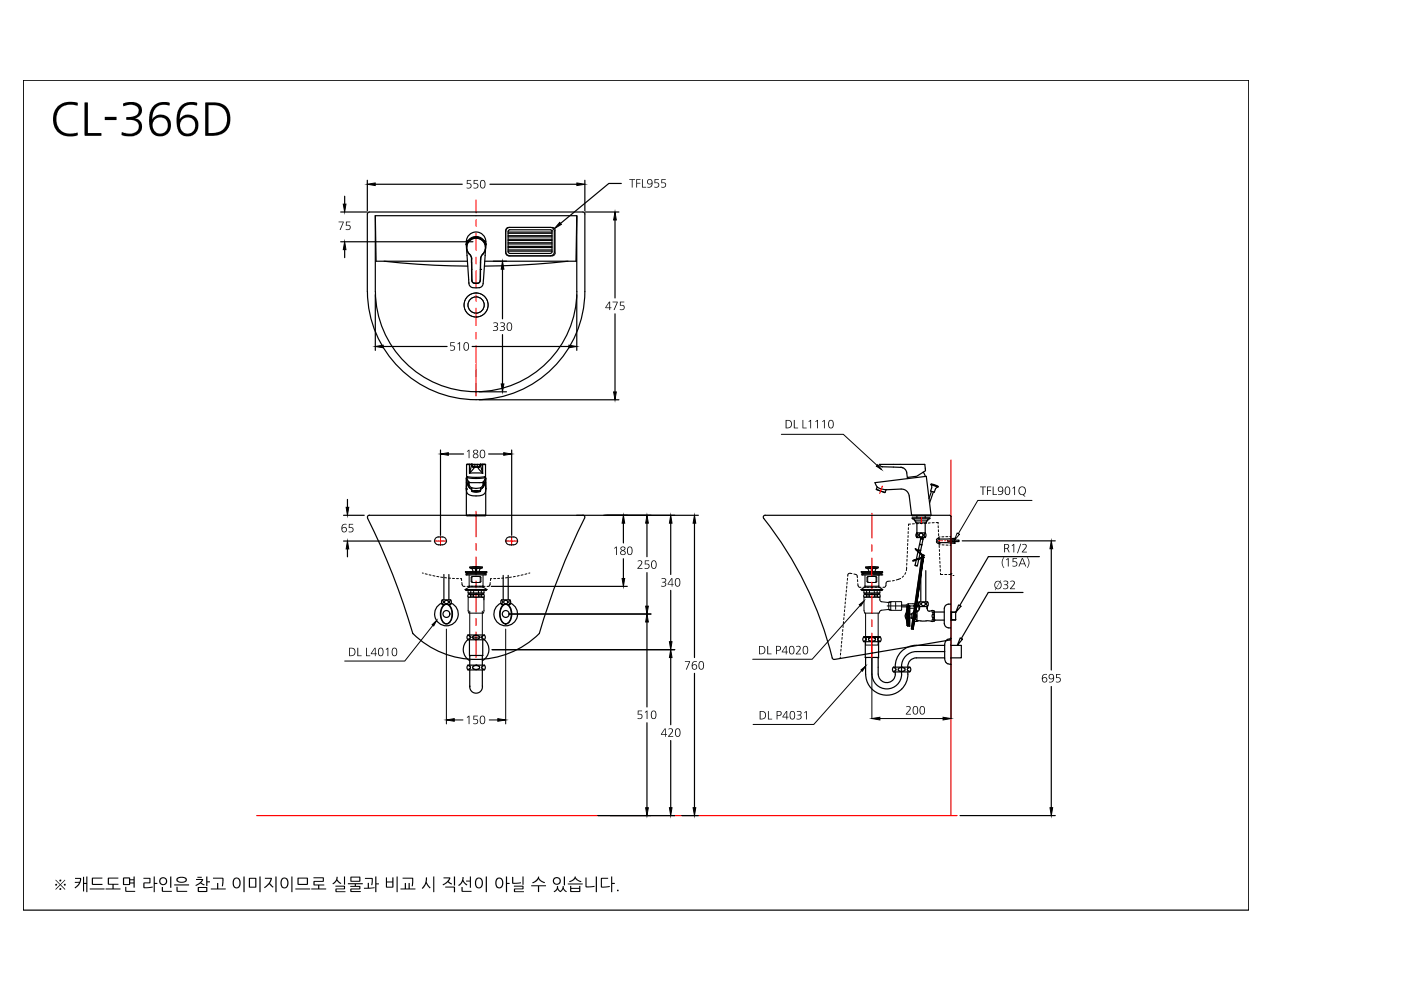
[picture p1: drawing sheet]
<svg xmlns="http://www.w3.org/2000/svg" width="297mm" height="210mm" viewBox="0 0 297 210" stroke-linecap="round" stroke-linejoin="round" font-family="sans-serif">
<defs><g id="words">
<text font-size="11" x="10.6" y="28.4">CL-366D</text>
<text font-size="4.1" x="11.1" y="188.7">※ 캐드도면 라인은 참고 이미지이므로 실물과 비교 시 직선이 아닐 수 있습니다.</text>
<g font-size="2.8">
<text x="98.7" y="39.8">550</text>
<text x="133.4" y="39.7">TFL955</text>
<text x="71.6" y="48.7">75</text>
<text x="128.3" y="65.6">475</text>
<text x="104.4" y="70.1">330</text>
<text x="95.2" y="74.2">510</text>
<text x="166.3" y="90.7">DL L1110</text>
<text x="98.6" y="97">180</text>
<text x="207.7" y="104.8">TFL901Q</text>
<text x="72.2" y="112.7">65</text>
<text x="129.9" y="117.6">180</text>
<text x="212.7" y="117">R1/2</text>
<text x="135" y="120.5">250</text>
<text x="140" y="124.3">340</text>
<text x="210.7" y="124.8">Ø32</text>
<text x="212.1" y="120">(15A)</text>
<text x="73.8" y="139">DL L4010</text>
<text x="145" y="141.9">760</text>
<text x="160.7" y="138.6">DL P4020</text>
<text x="220.7" y="144.6">695</text>
<text x="98.6" y="153.4">150</text>
<text x="134.9" y="152.3">510</text>
<text x="160.9" y="152.4">DL P4031</text>
<text x="191.9" y="151.4">200</text>
<text x="140" y="156.1">420</text>
</g>
</g></defs>
<!-- layer: 0 -->
<g fill="none" stroke="#000" stroke-width=".21">
<path d="M165.7 92.1h13.1l7.2 6.6M192.3 119.4l-.1 .4M192.3 118.6v.4M192.3 117.7v.4M192.4 116.9v.4M192.4 116v.5M192.5 115.2l-.1 .4M192.5 114.4v.4M192.5 113.6v.4M192.6 112.7l-.1 .4M192.6 111.9v.4M193 111.1h-.4v.4"/>
<path d="M193.9 111.1h-.5M194.7 111h-.4M195.5 111h-.4M196.4 110.9h-.4M197.2 110.9h-.4M198.1 110.8h-.5M198.5 110.8h.4v.3M198.9 111.5v.4M199 112.3v.4M199 113.1v.5M199 114l.1 .4M199 113.8h.3"/>
<path d="M199.1 114.8v.4M199.1 115.5h.2M199.1 115.7v.4M199.2 116.5v.4M199.2 117.3v.5M199.2 118.2v.4M199.3 119v.4M199.3 119.9v.4M199.7 115.5h.5M200.1 113.8h-.4M200.5 113.8h.5M200.6 115.6h.4"/>
<path d="M201.4 113.8h.2M201.4 115.6h.2M89.5 121.5h.3M90.2 121.7l.4 .1M91 121.9l.4 .1M91.8 132.6l-6 7.6h-12.7M91.8 122l.4 .1M92.6 122.2l.4 .1M93.4 122.4h.5M94.3 122.5h.4M95.1 122.6h.4M95.9 122.6l.5 .1"/>
<path d="M96.8 122.7h.4M97.6 122.7h.2l.1 .4M97.9 123.5l.1 .5a.46 .46 0 0 0 .6 .3M99 124.3h.4M99.9 124.3h.4M100.7 124.3h.5M101.6 124.3h.4M102.4 124.3h.4M103.3 124.3h.2M103.7 124.3h-.1M103.7 124.2v.1M103.8 124.1v.1"/>
<path d="M103.9 124v.1M103.9 123.9h.1M103.9 123.5v.4M104.3 122.7h-.3v.4M104.7 122.7h.4M105.9 122.6l-.4 .1M106.8 122.6h-.5M107.6 122.5h-.4M108.4 122.4h-.4M109.2 122.2l-.4 .1M110.1 122l-.4 .1M110.9 121.9l-.4 .1"/>
<path d="M111.7 121.7l-.4 .1M112.3 121.5h-.2M178.2 139.3l-.1 .3M178.2 138.5v.4M178.3 137.6v.5M178.4 136.8v.4M178.5 136l-.1 .4M178.5 135.1v.4M178.6 134.3v.4M178.7 133.5v.4M178.8 132.6l-.1 .4M178.8 131.8v.4"/>
<path d="M178.9 131v.4M179 130.1v.4M179.1 129.3l-.1 .4M179.2 128.5l-.1 .4M179.2 127.6v.4M179.3 126.8v.4M179.4 126v.4M179.5 125.1l-.1 .4M179.5 124.3v.4M179.6 123.5v.4M179.7 122.6l-.1 .4M180.6 121.6h-.7l-.2 .6"/>
<path d="M181 121.7l.6 .2 .2 .6M181.8 122.9v.4M181.9 123.8v.4a.46 .46 0 0 0 .6 .3M182.4 128.4l-10.2 11.4h-12.6M183 124.5h.4M183.8 124.5h.4M184.6 124.5h.5M185.5 124.5h.4M186.4 124.5h.4M188.8 123.2l-.8 .2-.2 .9-.6 .2M189.6 123.1l-.4 .1M190.9 122.6l-.9 .4"/>
<path d="M191.6 122.1l-.3 .3M192 121.4l-.2 .4M192.2 120.2v.8M199.4 120.7v.4M199.4 121.5v.3h.5M200.3 121.8h.4M201.2 121.8h.4M182.7 142.2l-10.2 11.4h-12.8"/>
<circle cx="100.9" cy="64.7" r="2.55"/>
<circle cx="100.9" cy="64.7" r="1.73"/>
</g>
<g fill="none" stroke="#f00" stroke-width=".21">
<path d="M100.9 42.4v2.7M100.9 46.6v1.4M100.9 49.4v3.7M100.9 54.5v1.5M100.9 57.4v3.7M100.9 62.5v1.4M100.9 65.3v3.7M100.9 70.5v1.4M100.9 73.3v3.7M100.9 77.2v6.7M92 114.7h2.7M93.4 113.8v1.8"/>
<path d="M107.1 114.7h2.7M108.5 113.8v1.8M195.3 109.7v1.4M199 114.7h.9M200.2 114.7h.4M200.9 114.7h.9"/>
</g>
<g fill="none" stroke="#f00" stroke-width=".25">
<path d="M100.9 108.4v5.4M100.9 115.2v1.5M100.9 118.1v3.7M184.9 108.8v5.3M184.9 115.5v1.4M184.9 118.3v3.7M100.9 123.2v1.4M100.9 126v3.7M100.9 131.2v1.4M100.9 134v5.4M184.9 123.4v1.5M184.9 126.3v3.7"/>
<path d="M184.9 131.4v1.4M184.9 134.3v5.2"/>
</g>
<!-- layer: 5 -->
<g fill="none" stroke="#000" stroke-width=".25">
<path d="M4.9 17h259.9v176h-259.9zM98.9 51.2v.7l.3-.8-.3 1M98.9 51.2a2.06 2.06 0 0 1 2-2 2.06 2.06 0 0 1 2.1 2M99.1 51.3l-.2 .7 .5 7.3M99.1 51.3l.1-.2-.3 .7M99.1 51.3h.1M99.3 51l-.4 .7M99.4 59.3v.6a1.15 1.15 0 0 0 1.5 1.1 1.15 1.15 0 0 0 1.6-1.1v-.6M102.6 51l.2 .3a15.6 15.6 0 0 1-.1 5.1l-.2 2.9M102.6 51a2.07 2.07 0 0 0-3.5 .3M102.6 51l.3 .3 .1 .5-.3-.7 .3 .6M102.8 51.3h.1"/>
<path d="M102.8 51.3l.2 .8M103 51.8v.1zM103 51.2v.7M98.9 103.6v.2M98.9 103.6h.1M98.9 101.4v.9M98.9 103.8h.1M98.9 103.8a1.27 1.27 0 0 0 1.5 1.3 2.47 2.47 0 0 0 2.5-.7l.1-.6M98.9 101.3v2.3M98.9 103.8v5.5M98.9 101.7v-.3v1.2M98.9 102.6l.1-.2a1.87 1.87 0 0 0 1 1.3"/>
<path d="M98.9 102.6v-.3v1.3M98.9 102.6v1M99 101.6l.4 .6M99 101.6v.9l.4 .4v-.7M99.1 101.2l-.2 .1 .1 .3M99.4 102.9l.2 .6M99.4 102.2v.3M99.4 102.2h.1M99.4 102.2h3M99.4 102.2a1.08 1.08 0 0 0 .8 1.3 1.66 1.66 0 0 0 2.1-.5l.2-.5M102.5 102.2v.3l-.1-.3M102.5 102.2l-.1 .1"/>
<path d="M102.5 102.2v.7l.3-.4-.1 .4-.8 .8M102.5 102.9l-.3 .6M102.5 102.2h.1M102.8 101.2l.2 .1-.1 .3M102.9 101.6v1v-1.2l.1 .9M102.9 101.6l-.4 .6M103 102.3v1.4zM103 101.4v.3M103 101.3v8M192.5 101.5l-7 .8 .6 1.1M196.2 101h.2l1 8.3h-4.1l-.5-4.2a1.67 1.67 0 0 0-1.7-1.4l-3.1 .1"/>
</g>
<!-- layer: 0 -->
<g fill="none" stroke="#000" stroke-width=".25">
<path d="M77.9 38.2v6.5M79.6 39.1h18.4M103.9 39.1h18.4M124 38.2v6.5M131.7 38.9h-2.6l-10.2 8.5M72.2 45h5.6M72.2 51.3h28.1M73.1 41.6v1.7M73.1 52.9v1.7M77.9 45.4v16.4M79.6 45.7l.1 9.7h19.4M79.6 45.7v16.1"/>
<path d="M79.6 45.7h42.7M81.4 55.4l10.7 .8 7.1 .2M102.8 55.4h19.3l.2-9.7v16.1a21.3 21.3 0 0 1-21.4 21.3 21.3 21.3 0 0 1-21.3-21.3M106.5 57.1v10.5M117.1 48.8h.1M120.4 55.4l-10.6 .8-7.1 .2M123.6 45h-45.3l-.3 .2-.1 .2M123.6 45l.3 .2 .1 .2v16.4a23.1 23.1 0 0 1-23 22.9 23.1 23.1 0 0 1-23.1-22.9M124 45h7.2M130.4 46.6v16.6M79.6 62.5v11.8M81.2 73.5h13.6"/>
<path d="M100.1 73.5h20.5M106.5 70.9v10.5M122.3 62.5v11.8M130.4 66.5v16.6M93.4 95.4v18.1M95.1 96.3h3.2M101.6 84.8h29.6M101.6 83.1h5.8M103.6 96.3h3.2M108.5 95.4v18.1M72.8 109.3h4.4M72.8 114.7h18.6"/>
<path d="M73.7 105.9v1.7M73.7 116.4v1.7M99 109.4h3.9M99.5 109.3h.1M123.6 109.2a.41 .41 0 0 1 .4 .6M123.9 109.8a146.2 146.2 0 0 0-9.6 24.5 19.1 19.1 0 0 1-26.8 0 147 147 0 0 0-9.6-24.5M132.2 110.9v4.2M132.2 118.5v4.2M137.2 110.9v7.1M142.2 110.9v10.9M147.2 110.9v28.5M148.1 109.3l-69.8-.1a.41 .41 0 0 0-.4 .6"/>
<path d="M185.8 103.8l1.8 .6M186.1 103.3l1.1 .5h.8M193.4 109.4h3.9M197.4 102.8v-.1l1.5 .4M197.4 102.8l1.4 .5M197.4 102.8l.1 .6-.2 .7 .8 .3 .2-.7M197.5 102.6l1.4 .5M197.5 104.2l-.5 1.5M197.9 104.3l-.8 2.3M198.5 114.5l.6-.4v1.2M198.6 114.5h.1v.4h-.1l.1 .2 .4 .2M198.8 103.3l-.5 .4"/>
<path d="M198.9 103.1l-.1 .2M199.1 115.3h.1M199.1 114.3l3.4-.2v.3l-1.6 .3 1.6 .2v.3l-3.4-.1M201.7 114.5h1.6v.3h-1.5M204 114.7h19.7M220.4 118h-10.8l-6.1 10.4M222.9 116.3v25.8M100.9 124.3h.1M104.2 124.3h28.8M104.3 137.7h38.8M107.9 130.2h30.1M137.2 121.4v7.1"/>
<path d="M137.2 131.9v18M142.2 125.2v10.9M142.2 139.4v14.3M184.9 135.1v7.8M184.9 124.5h.1M201.3 135.7l.3-.4v-26h-39.4h-.2l-.2 .3a81.6 81.6 0 0 1 14.7 30.1l.4 .1 24.4-4.1M216.9 125.6h-7.4l-5.7 9.8M137.2 153.2v18.1M142.2 157v14.3M147.2 142.8v28.5M222.9 145.6v25.7M126.8 172.9h16.3"/>
<path d="M144.6 172.9h3.5M203.5 172.9h20.2"/>
</g>
<!-- layer: 1 -->
<path d="M201.6 97.5v75.4M187.1 103.1l-.6 1.5M54.4 172.9h148.5" fill="none" stroke="#f00" stroke-width=".25"/>
<!-- layer: 4 -->
<g fill="none" stroke="#000" stroke-width=".25">
<path d="M99.2 134.7a.46 .46 0 0 1 .5 .4 .46 .46 0 0 1-.5 .5M99.2 135.6a2.72 2.72 0 0 0 .4 4.5M99.2 135.7h3.5M99.2 135.6l-.2-.5 .2-.5h3.5l.2 .5-.2 .5M99.5 135.7v3.3h2.8M99.6 139v.1M99.6 139.1v1.9M100.4 134.8l.7-.1 .5 .3M100.4 134.8l-.2 .3 .2 .3M101.6 135.3l-.4 .2-.8-.1M101.6 135v.3M102.3 139.1v1.9h.4l.2 .5-.2 .5"/>
<path d="M102.3 139v.1M102.3 135.7v3.3M102.7 135.6a2.72 2.72 0 0 1-.4 4.5M102.7 134.7a.46 .46 0 0 0-.6 .4 .46 .46 0 0 0 .6 .5M183.1 135.1l.5 .3M183.1 135.1h.4h-.4M183.2 135.1l-.3 .5 .3 .5h3.4l.2-.5-.2-.5M183.5 136.1v3.3h2.8M183.5 139.4v.1M183.5 135.1h1.4h-1.4M183.5 139.5v3.4M183.6 135.4a.48 .48 0 0 1-.5 .6"/>
<path d="M184.6 135.9a.41 .41 0 0 1-.5-.5 .41 .41 0 0 1 .6-.2 .53 .53 0 0 1 .6 0 .53 .53 0 0 1 .2 .6l-.3 .1M184.6 135.9h.6M186.1 135.4v.2l.2 .3M186.2 135.1h-1.3h1.3M186.3 139.4l-.1 3.5M186.3 136.1v3.3M186.3 135.2l-.2 .2M186.3 135.9l.4 .1M186.6 135.1h-.4h.4M186.7 135.1l-.4 .1M194.3 136.8h6M194.3 136.8a4.5 4.5 0 0 0-4.5 4.6"/>
<path d="M200.3 138.1h-6a3.1 3.1 0 0 0-3.2 3.2M200.3 139.5h-6a1.81 1.81 0 0 0-1.8 1.9M201.6 136.8h2.2v2.7h-2.2M99.2 141.1l.4 .2M99.2 142h3.5M99.6 142v3.5M99.6 145.5a1.34 1.34 0 0 0 1.3 1.5 1.34 1.34 0 0 0 1.4-1.5M99.6 145.5v.1M99.6 141.8l-.4 .2M99.6 141.3l.1 .2-.1 .3M100.4 141.8l.5 .1M100.4 141.2l-.2 .3 .2 .3"/>
<path d="M100.9 141h.1M100.9 141.1l-.5 .1M101 141.1l.5 .1M101.5 141.8l-.5 .1M101.5 141.2l.2 .3-.2 .3M102.3 141h-3.1l-.2 .5 .2 .5M102.3 142v3.5M102.7 141.1a.47 .47 0 0 0-.6 .4 .47 .47 0 0 0 .6 .5M183.5 142.9a4.5 4.5 0 0 0 4.5 4.5 4.5 4.5 0 0 0 4.5-4.5M184.9 142.9a3.1 3.1 0 0 0 3.1 3.2 3.1 3.1 0 0 0 3.2-3.2M186.2 142.9a1.81 1.81 0 0 0 1.8 1.8 1.81 1.81 0 0 0 1.8-1.8M189.4 141.5h.1a.4 .4 0 0 1 .5 .4 .4 .4 0 0 1-.5 .4"/>
<path d="M189.4 142.4l-.2-.5 .2-.5h3.5l.2 .5-.2 .5M189.4 142.5h3.4M189.5 142.4h-.1M189.7 142.5l.1 .4M190.6 142.2l.6 .2M190.6 141.6l-.2 .3 .2 .3M191.1 141.4h.1M191.1 141.4v1.5M191.2 141.5l-.6 .1M191.2 141.5l.5 .1M191.7 142.2l-.5 .2M191.7 141.6l.2 .3-.2 .3"/>
<path d="M192.5 142.5v.4M192.8 142.4h.2M193 141.5h-.2a.4 .4 0 0 0-.4 .4 .4 .4 0 0 0 .4 .4M201.6 140.9a1.18 1.18 0 0 1-1.3-1.3v-2.9a1.21 1.21 0 0 1 1.3-1.3v5.5"/>
</g>
<!-- layer: 3 -->
<g fill="none" stroke="#000" stroke-width=".21">
<path d="M107.2 53.7v-4.9a.58 .58 0 0 1 .6-.6h9.3a.55 .55 0 0 1 .6 .6v4.9M107.2 53.7a.58 .58 0 0 0 .6 .5M107.8 54.3h9.3M117.7 53.7a.58 .58 0 0 1-.6 .5M202.9 113l.5 .3-1.1 1.3zM218.8 106.1h-11.5l-4.1 7M94.6 133.4v20.1M98.6 125h4.6M98.7 121.3l.1 .1h4.2l.2-.1M98.7 121.3h4.5M98.7 121.2v.1M98.8 125v.2"/>
<path d="M98.8 125.2h4.3M98.8 121.4v.1M98.8 121.8v.1M98.8 121.5l.1 .1M98.8 121.9h.1M98.8 121.4h.1M98.9 121.7l4.1 .1M98.9 121.6h4.1M98.9 121.7l-.1 .1M99.1 121.6v.1M99.2 125.2l.1 .6 3.3-.1M99.3 126.7v2.7l.1 .6"/>
<path d="M99.3 125.7h.5M99.4 130h3M99.5 121.9v2.6l-.9 .5M99.5 124.2v.3M99.5 125.8v.3h2.9v-.3M99.5 124.3h2.9M99.5 124.5h2.9M99.6 120.3h2.7l-.1 .2h-2.5zM99.6 120.3l1.3-.2 1.4 .2M99.6 129.6v5.5h2.7v-5.5M99.8 126.2l-.5-.1-.1 .4 .3 .1 .3-.1M99.8 126.2h.6"/>
<path d="M99.8 126.2v.3M99.8 125.7h.6M99.8 125.2v.5M100 122.3h1.9v1.1h-1.9zM100 120.6l.2 .3M100 122.4v.9M100.1 123.3l.2 .2M100.2 120.9l-.1 .3M100.3 122.2l-.2 .2M100.4 126.2v.3h-.6M100.4 126.5l.5 .1M100.4 125.2v.5"/>
<path d="M100.4 125.7h1M100.8 120.5h-.9l.1 .1M100.8 120.5h.3M100.8 120.5v.7M100.9 120.5l-.1 .5M100.9 126l-.5 .2M100.9 126.6l-1.6 .1M100.9 126.6h1.4M101 126l.5 .2M101 120.5v.5M101 121h-.2l.1 .2M101 121v.2"/>
<path d="M101.1 120.5h.9l-.1 .1M101.1 120.5v.7M101.4 125.2v.5M101.5 126.5l-.5 .1M101.6 122.2l.2 .2v.9l-.2 .2M101.6 120.9l.2 .3M101.9 120.6l-.3 .3M102.1 125.2v.5h-.7M102.1 125.7h.5M102.1 126.2h-.6v.3h.6M102.1 126.2v.3M102.1 126.2l.3-.2 .3 .2-.1 .4-.5-.1"/>
<path d="M102.4 126.6l.2 .1M102.4 121.9v2.6M102.4 124.2l-.1 .3M102.4 124.5l.8 .5M102.6 126.7v2.7l-.1 .6M102.6 125.2v.5M102.7 121.6v.1M103 121.8l-4.2 .1M103 121.4v.2M103 121.4h.1M103.1 125v.2M103.2 121.2h-4.5"/>
<path d="M103.2 121.2v.1M107.2 133.4v20.1M182.5 125h4.7M182.6 121.3l.2 .1h4.2l.1-.1M182.6 121.3h4.5M182.7 125v.2M182.7 125.2h4.3M182.7 121.4l.1 .2M182.7 121.8v.1M182.8 121.4h.1M182.8 121.9h.1M182.8 121.9h4.2"/>
<path d="M182.8 121.6h4.2M182.8 121.7l4.2 .1M183.1 121.6v.1M183.2 125.2v.5M183.2 126.7v2.7l.2 .6M183.2 125.7h.6M183.2 126.7h3.3M183.4 130h3M183.4 124.2l.1 .3M183.4 125.8v.3h2.9v-.3M183.4 124.3h2.9M183.4 124.5h2.9"/>
<path d="M183.4 121.9v2.6M183.4 124.5l-.9 .5M183.5 120.3l1.4-.2 1.3 .2M183.5 130v6.8h2.7v-6.8M183.5 120.3h2.7l-.1 .2h-2.5zM183.7 126.2h.6M183.7 126.2v.3M183.7 126.2l-.4-.1-.2 .4 .3 .1 .3-.1M183.7 125.2v.5h.6v-.5M183.9 122.3h1.9v1.1h-1.9zM183.9 120.6l.3 .3M184.2 120.9l-.2 .3"/>
<path d="M184.2 122.2l-.2 .2v.9l.2 .2M184.3 126.2v.3h-.6M184.3 126.5l.5 .1M184.4 125.7h1M184.7 120.5h-.9l.1 .1M184.7 120.5h1.2l-.1 .1M184.7 120.5v.7M184.8 121.2v-.2h.1v.2M184.8 120.5v.5M184.8 126l-.5 .2M184.9 139.5v12.9M184.9 126l.5 .2"/>
<path d="M184.9 120.5v.5M185 120.5v.7M185.4 125.7h.6M185.4 125.2v.5M185.4 126.2v.3h.6M185.4 126.2h.6M185.4 126.5l-.5 .1M185.5 122.2l.2 .2v.9l-.2 .2M185.6 120.9l.1 .3M185.8 120.6l-.2 .3M186 125.2v.5M186 125.7h.6"/>
<path d="M186 126.2v.3M186 126.2l.3-.2 .3 .2M186 126.5l.3 .1 .3-.1M186.3 126.6h.1M186.3 124.5l.9 .5h-4.7M186.3 124.2v.3M186.3 121.9v2.6M186.5 126.7l.2 .8 1.6 .2M186.5 125.2v.6l-3.3-.1M186.6 126.2v.3M186.7 121.6v.1M186.9 129.4l-.3 .1-.2 .5"/>
<path d="M187 121.4h.1M187 121.9h.1M187 121.4v.2M187 121.8v.1M187 125v.2M187.1 121.2v.1M187.1 121.2l-4.5 .1M188.1 128.5h6.7M188.6 129.3l-1.7 .1M188.6 127.6l-.3 .1M188.6 127.6v.1M188.6 129.3h.1"/>
<path d="M188.6 129.3h.3M188.6 127.6h.3M188.9 127.7h-.5v1.6h.5M188.9 127.6v1.7M188.9 127.6h2.2l.1 1.7-.2 .1-2.1-.1M188.9 127.5v.1M189.9 127.7v1.5M191.2 128.3h1.5M191.2 128.7h1.4M192.5 128.7h.1M192.5 128.2v.1M192.6 128.2h-.1"/>
<path d="M192.6 128.7h-.1M192.7 128.3l-.1 .4M193.8 128.3v.3M193.8 128.6l.1 .1M193.8 128.7h1.1M193.8 128.3h.9M193.9 128.2h-.1M193.9 128.2v.1M193.9 128.7h.1M194.2 128.3l-.4-.3h-1.3l-.3 .3M194.2 128.7l-.2 .2-.4 .1h-1l-.4-.3M194.5 128.3v.4"/>
<path d="M96.3 152.6h1.9M103.7 152.6h1.8M186.5 152.4h13.4M201.6 140.8v11.6"/>
</g>
<!-- layer: 6 -->
<g fill="none" stroke="#000" stroke-width=".25">
<path d="M93.6 127.9a2.51 2.51 0 0 0-.9 3.8 2.51 2.51 0 0 0 3.9 0 2.51 2.51 0 0 0-.9-3.8M93.7 127.3l.3 .4-.3 .3M94 128.3a1.06 1.06 0 0 1 1.1-.1 1.06 1.06 0 0 1 .7 .9 2.77 2.77 0 0 1-.8 3.1 1.36 1.36 0 0 1-1.6-1.5 2.94 2.94 0 0 1 .6-2.4zM94.1 121.8v5.4M94.2 128.3a1.11 1.11 0 0 1 1.5 1.1 2.15 2.15 0 0 1-1.1 2.8 2.26 2.26 0 0 1-.9-3.2zM94.2 128.2h-.4a.84 .84 0 0 1 0-1h1.7a.83 .83 0 0 1 0 1h-.4M95.2 121.8v5.4M95.6 127.3l-.2 .1a.35 .35 0 0 0-.1 .4 .35 .35 0 0 0 .3 .2M106.2 127.9a2.51 2.51 0 0 0-1 3.8 2.51 2.51 0 0 0 4 0 2.51 2.51 0 0 0-1-3.8M106.3 127.3l.1 .1a.35 .35 0 0 1 .2 .4 .35 .35 0 0 1-.3 .2M106.6 128.3a1.06 1.06 0 0 1 1.1-.1 1.06 1.06 0 0 1 .6 .9 2.77 2.77 0 0 1-.7 3.1 1.36 1.36 0 0 1-1.6-1.5 2.94 2.94 0 0 1 .6-2.4zM106.6 128.5a.93 .93 0 0 1 1-.3 .93 .93 0 0 1 .6 .8 2.63 2.63 0 0 1-.8 3.2 1.41 1.41 0 0 1-1.3-1.6v-1.2z"/>
<path d="M106.7 122v5.2M106.8 128.2h-.5a.84 .84 0 0 1 0-1h1.8a.83 .83 0 0 1 0 1h-.4M107.7 122v5.2M108.2 127.3l-.3 .4 .3 .3M192.2 129.9l-.3 .7 .3 .7M192.3 128.6v4l-.1-1.9zM192.3 132.6h.1M192.4 132.7h.4M192.4 128.6l.1 4.1M192.5 128.5l-.2 .1M192.5 128.5v4.2M192.5 132.7h.3"/>
<path d="M192.5 131.1h.3M192.5 131h.3M192.5 130.9h.3M192.5 130.8h.3M192.5 130.7h.3M192.5 131.6h.3M192.5 131.5h.3M192.5 131.4h.3M192.5 131.3h.3M192.5 131.2h.3M192.5 131.7h.3M192.5 132.3h.3"/>
<path d="M192.5 132h.3M192.5 131.9h.3M192.5 131.8h.3M192.5 132.2h.3M192.5 132.1h.3M192.5 132.5h.3M192.5 132.4h.3M192.5 132.6h.3M192.5 130.1h.3M192.5 130.2h.3M192.5 130.3h.3M192.5 130.4h.3"/>
<path d="M192.5 130.5h.3M192.5 130.6h.3M192.5 129.8h.3M192.5 129.9h.3M192.5 130h.3M192.5 128.6h.3M192.5 129.1h.3M192.5 128.7h.3M192.5 128.8h.3M192.5 128.9h.3M192.5 129h.3M192.5 129.2h.3"/>
<path d="M192.5 129.3h.3M192.5 129.6h.3M192.5 129.4h.3M192.5 129.5h.3M192.5 129.7h.3M192.8 128.5h.1v4.3l-.1-.1M192.8 128.5v4.2M192.8 128.5h-.3M192.9 131h.4M192.9 130.2h.4M193.7 131.5a.41 .41 0 0 0 .7 .1h2M193.7 129.7a.46 .46 0 0 1 .7-.2v2.1"/>
<path d="M193.7 129.7l-.4 .4v1l.4 .4M193.9 131.7l.2-.4 .2 .4M194 130.2a.4 .4 0 0 1 .3 .4 .4 .4 0 0 1-.3 .4l-.1-.4zM194.3 129.5l-.2 .4-.2-.4M194.4 131.6h.1M194.4 129.6h.1M194.5 131.6h.1M194.5 129.6l-.1 .1M194.6 129.6l-.1 .1M194.8 127.7l.3 .4-.3 .3M194.9 127.6h1.7a.84 .84 0 0 1 0 1M194.9 128.9v.2"/>
<path d="M194.9 127.6a.84 .84 0 0 0 0 1M195 128.6v.3M195.2 121v6.6M196.3 121v6.6M196.4 131.6l1.1 .1M196.5 128.6v.3M196.6 128.9v.2M196.6 128.6h-1.7l-.1 .8-.3 .2M196.6 128.6v.7M196.6 129.2a.67 .67 0 0 0 1.1 .2l.4 .2M196.7 127.7l-.2 .1a.35 .35 0 0 0-.1 .4 .35 .35 0 0 0 .3 .2M197.6 129.4l.2 .6 .2-.5"/>
<path d="M197.7 130.2a.38 .38 0 0 1 .3 .4 .38 .38 0 0 1-.3 .4zM198 131.7l-.2-.5-.2 .6M198.1 131.6l-.6 .1M198.1 131.5h.1M198.1 129.6v2v-.1M198.1 131.5h2.1M198.1 129.8h2.1M201.1 133.1h.5M201.6 128.1a1.09 1.09 0 0 0-1.4 .9v3.2a.92 .92 0 0 0 .9 .9M201.6 129.8h1M201.7 129.8h.9M201.7 129.8v1.7"/>
<path d="M202.6 129.8v1.6M202.6 131.4l-1 .1M202.6 131.4l-.9 .1"/>
<circle cx="94.7" cy="130.2" r=".73"/>
<circle cx="94.7" cy="127.7" r=".4"/>
<circle cx="107.2" cy="130.2" r=".73"/>
<circle cx="107.3" cy="127.7" r=".4"/>
<circle cx="195.8" cy="128.1" r=".4"/>
</g>
<!-- layer: 7 -->
<g fill="none" stroke="#000" stroke-width=".25">
<path d="M193.4 109.9l3.8-.1-.1 .2M193.4 109.9l.1 .1M193.5 110h3.5M193.7 110l.2 .3M193.9 118.8l-.4 .1 .7-.1M193.9 118.8l-.4 .1M193.9 110.3l.1 .1M194 119.8l.5 .1M194 110.4h2.6l-.2 .5h-2.3l-.1-.5M194.1 116.4l.2 .3zM194.1 116.3l.6 .4M194.3 116.7l1.2 1.1"/>
<path d="M194.3 116.6l1.1 1.1M194.3 113.1a.43 .43 0 0 1 .4 .4 .43 .43 0 0 1-.4 .4M194.4 113a.83 .83 0 0 0 0 1h1.8a.84 .84 0 0 0 0-1M194.4 118.7l.5-.2zM194.4 110.9v2.1h1.8v-2.1M194.4 118.7h.1M194.4 109.4v.4M194.7 116.6v.1M194.8 117l.4 .3zM194.8 118.5h.1M195 115.4l.4 .1-.2 1.2-.5-.1zM195 115.4v.1"/>
<path d="M195.1 117.3h.1M195.1 117.2l.6 .5M195.1 113.1h.3l.3 .2M195.1 113.1l-.2 .4 .2 .4M195.2 116.7h-.1M195.2 116.7l-.7 3.2M195.2 116.7l-.5-.1-.7 3.2M195.2 114.2l.5 .1-.2 1.2-.5-.1zM195.3 114l-.1 .2 .5 .1 .1-.3M195.3 114.2l-.1 .1M195.4 118.3h.1M195.4 118.1l.1 .1"/>
<path d="M195.4 118.4l-.6 .2M195.4 118.1h.1M195.4 118.1l-1.5 .6M195.4 118.2l-1.5 .6M195.4 118.1l-2.2 15.3M195.4 115.5h.1M195.4 117.6l.1 .1M195.5 117.8h.1M195.5 118.1l-2.2 15.3M195.5 117.7h.1M195.5 117.8l-.1 .3M195.5 117.7h.3"/>
<path d="M195.5 117.7l.1 .1M195.5 117.7v.1M195.6 117.8l.2 .1M195.6 117.8l-.1 .4M195.7 117.8l-2.3 15.6M195.7 113.6l-.3 .3h-.3M195.7 117.8v.2M195.7 114.3h.1M195.7 113.3v.3M195.7 118l.1 .3M195.7 118l-2.3 15.4M195.8 117.9v.4"/>
<path d="M195.8 118.1v-.2v.3M195.8 118.2l-2.2 15.2 2.2-15.1M195.8 118.2h.1M195.8 117.7v.2M195.8 117.7h.1M195.8 117.9h.1M196.2 109.4v.4M196.2 113.1a.42 .42 0 0 0-.3 .4 .42 .42 0 0 0 .3 .4M196.7 110.1l-.1 .3M196.8 110l-.1 .1"/>
</g>
<!-- layer: 1 -->
<g fill="none" stroke="#000" stroke-width=".25">
<path d="M98.9 52.2v.3M99.5 53.9a2.02 2.02 0 0 1 0-2.8 2.02 2.02 0 0 1 2.9 0 2.02 2.02 0 0 1-.1 2.8M99.6 53.9l.4 1M99.6 53.9a1.98 1.98 0 0 1-.1-2.8 1.98 1.98 0 0 1 2.8 0 1.98 1.98 0 0 1 0 2.8M99.6 53.9h.1M99.6 53.9l.3 .5 .1 .5M100 54.9v2.2M100 57.1v2.3M100 57.1h.1M100 54.9h.1M100 59.4a.65 .65 0 0 0 .7 .7M100 57.1l.1 2.3a.58 .58 0 0 0 .6 .6"/>
<path d="M100.1 59.4h-.1M100.7 50.3l.1 .1a1.79 1.79 0 0 1 2.2 1.8M100.7 50.3a1.93 1.93 0 0 0-1.8 1.9M101.8 59.4a.61 .61 0 0 1-.6 .6M101.8 59.4h.1M101.9 57.1h.1M101.9 59.4a.69 .69 0 0 1-.7 .7M101.9 57.1v2.3M101.9 55.7v1.4M101.9 54.9l-.1 4.5M102.3 53.9l-.3 .5-.1 .5M102.3 53.9h.1"/>
<path d="M102.3 53.9l-.4 1M102.9 52.2v.3M100.7 60l.5 .1M100.7 60.1h.5M100.7 60v.1M98.9 98.5v2.5a8.5 8.5 0 0 0 4.1 0l-.1-2.5M98.9 98.5h.6M99 98.5h-.1M99.5 98.5v1.8h2.8M99.6 98.4l-.6 .1h1M100 98.5h.1M100 98.5a.61 .61 0 0 0 .5 .7"/>
<path d="M100 98.5l-.5 1.8 1-1.2M100 98.5h-.4M100 98.5a.58 .58 0 0 0 .6 .6M100 98.5l.1 .3 .5 .2M100 98.4l-.4 .1M100 98.5h.7M100 98.5l.1 .2 .5 .2M100 98.4h.1M100.1 98.5h.1M100.1 98.5h.6M100.1 98.5h-.1M100.6 99h.1"/>
<path d="M100.6 99l-.1 .1M100.7 98.5v.5M100.7 98.5h.5M100.7 99h.5M101.2 98.5v.5M101.2 99l1.1 1.3M101.2 98.5h.6M101.2 98.5h.7M101.8 98.5h.1M101.8 98.4l.5 .1M101.9 98.5h.1M101.9 98.5l-.1 .2-.5 .2"/>
<path d="M101.9 98.5l-.1 .3-.5 .2M101.9 98.5a.78 .78 0 0 1-1.1 .6h-.2M101.9 98.5v.1M101.9 98.6l-.1 .3-.4 .3M101.9 98.6l.4 1.7M101.9 98.5h.4M102.3 98.4l.6 .1h-1.1M102.3 98.5v1.8M102.9 98.5h.1M103 98.5h-.7M187 99l4.4 .2M191 99.1a1.34 1.34 0 0 1 1.3 1.2"/>
<path d="M196 98.5h-9.5l.1 .2 .4 .2M196 98.5h.1M196.1 98.5l.1 1.3-1.8 1.2-2 .2-.2-.9M99 109.4h3.9M99.1 101.1v.1a2.65 2.65 0 0 0 1.8 .2M100 103.4v.5M100 104v-.2v.4M100.1 104.1l.8-.1 .9 .1-.9 .2zM100.2 104.1h.1M100.2 104.1l.7 .1M100.9 101.2v.3M101.7 104.1l-.8 .1"/>
<path d="M101.7 104.1h.1M101.9 104.2l-1 .1-.9-.1M101.9 104v-.2v.4M101.9 103.4v.5M102.8 101.1v.1a2.65 2.65 0 0 1-1.9 .2M193.4 109.4h3.9M195.7 100.2h.1M195.7 100.1h.1M195.7 100.1l.5 .9-3.7 .5v-.3M203.2 128.3l.5 .2-1.1 1.3zM203.6 135.2l.5 .3-1.1 1.3z"/>
</g>
<!-- layer: 3 -->
<path d="M94.6 152.6l1.7-.2v.5zM105.5 152.4l1.7 .2-1.7 .3zM184.9 152.4l1.6-.3v.5zM199.9 152.1l1.7 .3-1.7 .2z" fill="#000" stroke="#000" stroke-width=".21"/>
<!-- layer: 0 -->
<g fill="#000" stroke="#000" stroke-width=".21">
<path d="M77.9 39.1l1.7-.3v.5zM122.3 38.8l1.7 .3-1.7 .2zM72.8 43.3h.5l-.2 1.7zM73.1 51.3l.2 1.6h-.5zM106.5 55.4l.3 1.7h-.5zM118.7 47.2l.3 .4-1.4 .8zM130.4 45l.3 1.6h-.6zM79.6 73.5l1.6-.3v.5zM120.6 73.2l1.7 .3-1.7 .2zM93.4 96.3l1.7-.3v.5zM106.3 81.4h.5l-.3 1.7zM106.8 96l1.7 .3-1.7 .2z"/>
<path d="M130.1 83.1h.6l-.3 1.7zM186.1 98.5l.8 1-1.1-.7zM73.4 107.6h.5l-.2 1.7zM73.7 114.7l.2 1.7h-.5zM132.2 109.3l.2 1.6h-.5zM137.2 109.3l.3 1.6h-.6zM142.2 109.3l.3 1.6h-.6zM147.2 109.3l.3 1.6h-.6zM222.9 114.7l.3 1.6h-.6zM91.6 132.5l.9-.9-.5 1.1zM131.9 122.7h.5l-.2 1.6zM136.9 128.5h.6l-.3 1.7z"/>
<path d="M137.2 130.2l.3 1.7h-.6zM142.2 137.7l.3 1.7h-.6zM141.9 136.1h.6l-.3 1.6zM182.2 128.2l1-.8-.7 1.1zM182.5 142l1-.8-.7 1.1zM136.9 171.3h.6l-.3 1.6zM141.9 171.3h.6l-.3 1.6zM146.9 171.3h.6l-.3 1.6zM222.6 171.3h.6l-.3 1.6z"/>
</g>
<!-- layer: 1 -->
<g fill="none" stroke="#000" stroke-width=".21">
<path d="M92.1 114.7h.1M92.1 114.8h.1M92.2 114.5l-.1 .1M92.2 114.9h.1M92.2 114.4v.1M92.2 115v.1M92.2 114.3h.1M92.3 115.1v.1M92.3 114.2h.1M92.4 115.2v.1M92.4 114.1h-.1M92.4 115.3l.1 .1"/>
<path d="M92.5 114h-.1M92.5 115.4h.1M92.6 113.9l-.1 .1M92.7 115.5h.1M92.7 113.9h.1M92.8 115.5h.1M92.8 113.8v.1M92.9 113.8h.3M92.9 115.5h.3M93.2 113.8h.1M93.2 115.5h.1M93.4 113.8h.1"/>
<path d="M93.4 115.5h.1M93.5 113.8h.1M93.5 115.5h.1M93.6 113.8h.1M93.6 115.5h.1M93.7 113.8h.2M93.9 115.5h-.2M93.9 113.8l.1 .1M94 115.5h.1M94.1 113.9h.1M94.1 115.4v.1M94.2 113.9v.1"/>
<path d="M94.2 115.4h.1M94.3 114h.1M94.3 115.3v.1M94.4 114.1h.1M94.4 115.2v.1M94.5 114.2h.1M94.5 115.1v.1M94.5 114.3h.1M94.6 115l-.1 .1M94.6 114.4v.1M94.6 114.5v.1M94.6 114.8v.1"/>
<path d="M94.6 114.7h.1M107.2 114.5v.1M107.2 114.7h.1M107.2 114.8h.1M107.3 114.9h.1M107.3 114.4v.1M107.3 115v.1M107.3 114.3h.1M107.4 115.1v.1M107.4 114.2h.1M107.4 115.2l.2 .2M107.5 114.1h-.1"/>
<path d="M107.6 115.4h.1M107.7 115.5h.1M107.8 113.9l-.3 .1M107.9 115.5h.1M107.9 113.8v.1M108 113.8h.1M108 115.5h.1M108.2 113.8h.1M108.2 115.5h.1M108.3 113.8h.1M108.3 115.5h.1M108.4 113.8h.1"/>
<path d="M108.4 115.5h.1M108.6 113.8h.1M108.6 115.5h.1M108.7 113.8h.1M108.7 115.5h.1M108.8 113.8h.2M109 115.5h-.2M109 113.8l.1 .1M109.1 115.5h-.1M109.2 113.9l.2 .1M109.2 115.4v.1M109.3 115.4h.1"/>
<path d="M109.5 114.1h.1M109.5 115.2l-.1 .2M109.6 114.2h.1M109.6 115.1v.1M109.6 114.3h.1M109.7 115l-.1 .1M109.7 114.4v.1M109.7 114.9h.1M109.7 114.5v.1M109.7 114.7h.1M109.7 114.8h.1"/>
</g>
<!-- layer: 2 -->
<path d="M201.6 121.6h.1M202 122h.1" fill="none" stroke="#000" stroke-width=".21"/>
<!-- layer: BASE -->
<g fill="none" stroke="#000" stroke-width=".25">
<path d="M107.2 49.1v4.3a.87 .87 0 0 0 .9 .8h8.6a.84 .84 0 0 0 .8-.8M107.2 49a.84 .84 0 0 1 .9-.8h8.6a.84 .84 0 0 1 .8 .8M107.7 49.1v4.3M107.7 49.2h9.3M107.7 49.5h9.3M107.7 50h9.3M107.7 50.2h9.3M107.7 50.7h9.3M107.7 51h9.3M107.7 51.5h9.3M107.7 51.7h9.3M107.7 52.2h9.3"/>
<path d="M107.7 52.5h9.3M107.7 53h9.3M107.7 53.2h9.3M107.7 53.4l.4 .3M107.7 49l.4-.3h8.6l.3 .3M108.1 53.7h8.6M117 49.1v4.3l-.3 .3M117.5 49.1v4.3"/>
</g>
<!-- layer: DEF_LAYER_ASSEM_MEMBER -->
<path d="M186 103.2l-.2 .6 1.8 .7 .3-.7" fill="none" stroke="#000" stroke-width=".25"/>
<use href="#words"/>
</svg>
